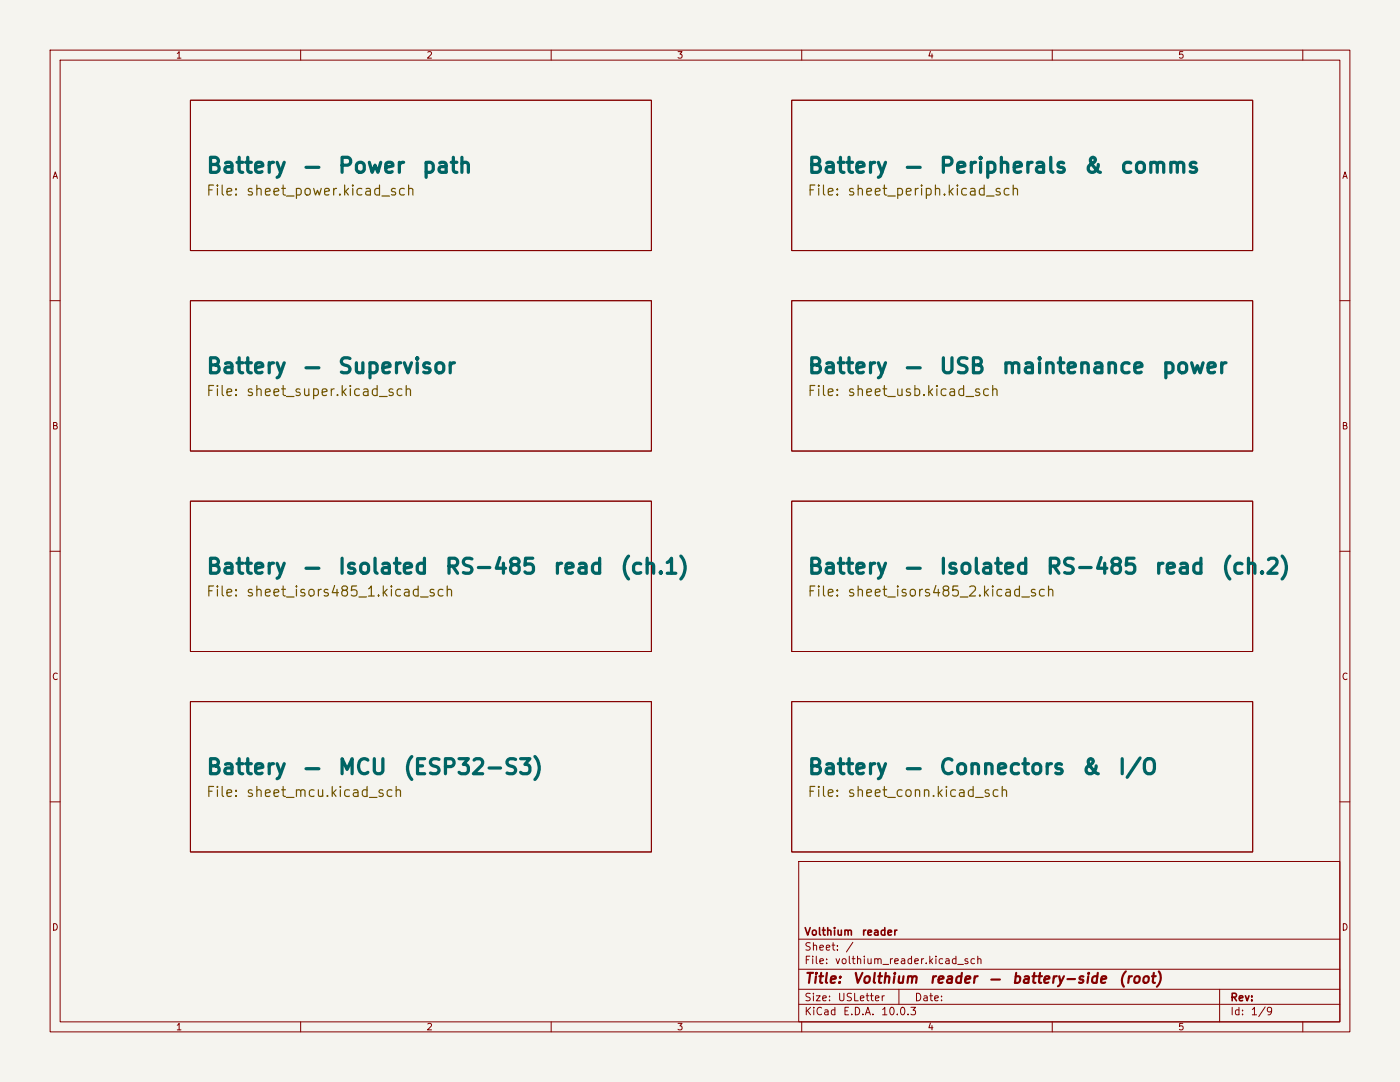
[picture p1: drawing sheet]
<svg xmlns="http://www.w3.org/2000/svg" width="279mm" height="216mm" viewBox="0 0 279 216" stroke-linecap="round" stroke-linejoin="round" font-family="sans-serif">
<defs><g id="words">
<g font-size="3" fill="#006464">
<text x="41" y="35.3">Battery</text>
<text x="60.3" y="35.3">—</text>
<text x="67.3" y="35.3">Power</text>
<text x="84" y="35.3">path</text>
<text x="161" y="35.3">Battery</text>
<text x="180.3" y="35.3">—</text>
<text x="187.3" y="35.3">Peripherals</text>
<text x="216.2" y="35.3">&amp;</text>
<text x="223.4" y="35.3">comms</text>
<text x="41" y="75.3">Battery</text>
<text x="60.3" y="75.3">—</text>
<text x="67.3" y="75.3">Supervisor</text>
<text x="161" y="75.3">Battery</text>
<text x="180.3" y="75.3">—</text>
<text x="187.3" y="75.3">USB</text>
<text x="199.7" y="75.3">maintenance</text>
<text x="231.7" y="75.3">power</text>
<text x="41" y="115.3">Battery</text>
<text x="60.3" y="115.3">—</text>
<text x="67.3" y="115.3">Isolated</text>
<text x="88.6" y="115.3">RS-485</text>
<text x="110.2" y="115.3">read</text>
<text x="123.6" y="115.3">(ch.1)</text>
<text x="161" y="115.3">Battery</text>
<text x="180.3" y="115.3">—</text>
<text x="187.3" y="115.3">Isolated</text>
<text x="208.6" y="115.3">RS-485</text>
<text x="230.2" y="115.3">read</text>
<text x="243.6" y="115.3">(ch.2)</text>
<text x="41" y="155.3">Battery</text>
<text x="60.3" y="155.3">—</text>
<text x="67.3" y="155.3">MCU</text>
<text x="80.3" y="155.3">(ESP32-S3)</text>
<text x="161" y="155.3">Battery</text>
<text x="180.3" y="155.3">—</text>
<text x="187.3" y="155.3">Connectors</text>
<text x="215.7" y="155.3">&amp;</text>
<text x="222.9" y="155.3">I/O</text>
</g>
<g font-size="2" fill="#725600">
<text x="41" y="39.5">File: sheet_power.kicad_sch</text>
<text x="161" y="39.5">File: sheet_periph.kicad_sch</text>
<text x="41" y="79.5">File: sheet_super.kicad_sch</text>
<text x="161" y="79.5">File: sheet_usb.kicad_sch</text>
<text x="41" y="119.5">File: sheet_isors485_1.kicad_sch</text>
<text x="161" y="119.5">File: sheet_isors485_2.kicad_sch</text>
<text x="41" y="159.5">File: sheet_mcu.kicad_sch</text>
<text x="161" y="159.5">File: sheet_conn.kicad_sch</text>
</g>
<g font-size="2" fill="#840000">
<text x="160.4" y="196.7">Title:</text>
<text x="170.1" y="196.7">Volthium</text>
<text x="185.3" y="196.7">reader</text>
<text x="197.2" y="196.7">—</text>
<text x="201.8" y="196.7">battery-side</text>
<text x="223.1" y="196.7">(root)</text>
</g>
<g font-size="1.5" fill="#840000">
<text x="160.4" y="190">Sheet:</text>
<text x="160.4" y="187">Volthium</text>
<text x="168.6" y="190">/</text>
<text x="171.9" y="187">reader</text>
<text x="160.4" y="192.7">File:</text>
<text x="166.5" y="192.7">volthium_reader.kicad_sch</text>
<text x="160.4" y="202.9">KiCad</text>
<text x="160.4" y="200.1">Size:</text>
<text x="167.1" y="200.1">USLetter</text>
<text x="168.1" y="202.9">E.D.A.</text>
<text x="175.7" y="202.9">10.0.3</text>
<text x="182.4" y="200.1">Date:</text>
<text x="245.4" y="200.1">Rev:</text>
<text x="245.4" y="202.9">Id:</text>
<text x="249.5" y="202.9">1/9</text>
</g>
<g font-size="1.3" fill="#840000">
<text x="35" y="12">1</text>
<text x="85" y="12">2</text>
<text x="135" y="12">3</text>
<text x="185" y="12">4</text>
<text x="235" y="12">5</text>
<text x="10.3" y="36">A</text>
<text x="267.7" y="36">A</text>
<text x="10.3" y="86">B</text>
<text x="267.7" y="86">B</text>
<text x="10.3" y="136">C</text>
<text x="267.7" y="136">C</text>
<text x="10.3" y="186">D</text>
<text x="267.7" y="186">D</text>
<text x="35" y="205.9">1</text>
<text x="85" y="205.9">2</text>
<text x="135" y="205.9">3</text>
<text x="185" y="205.9">4</text>
<text x="235" y="205.9">5</text>
</g>
</g></defs>
<path d="M0 0h279.4v215.9h-279.4z" fill="#f5f4ef" stroke="#f5f4ef" stroke-width=".2"/>
<g fill="none" stroke="#840000" stroke-width=".2">
<path d="M10 10h259.4v195.9h-259.4zM12 12h255.4v191.9h-255.4zM38 20h92v30h-92zM60 10v2M110 10v2M158 20h92v30h-92zM160 10v2M210 10v2M260 10v2M38 60h92v30h-92zM158 60h92v30h-92zM10 60h2"/>
<path d="M267.4 60h2M10 110h2M38 100h92v30h-92zM158 100h92v30h-92zM267.4 110h2M38 140h92v30h-92zM158 140h92v30h-92zM10 160h2M159.4 171.9h108v32h-108zM267.4 160h2M159.4 197.4h108M159.4 193.4h108"/>
<path d="M159.4 187.4h108M179.4 197.4v3M243.4 197.4v6.5M60 203.9v2M110 203.9v2M159.4 200.4h108M160 203.9v2M210 203.9v2M260 203.9v2"/>
</g>
<use href="#words"/>
</svg>
